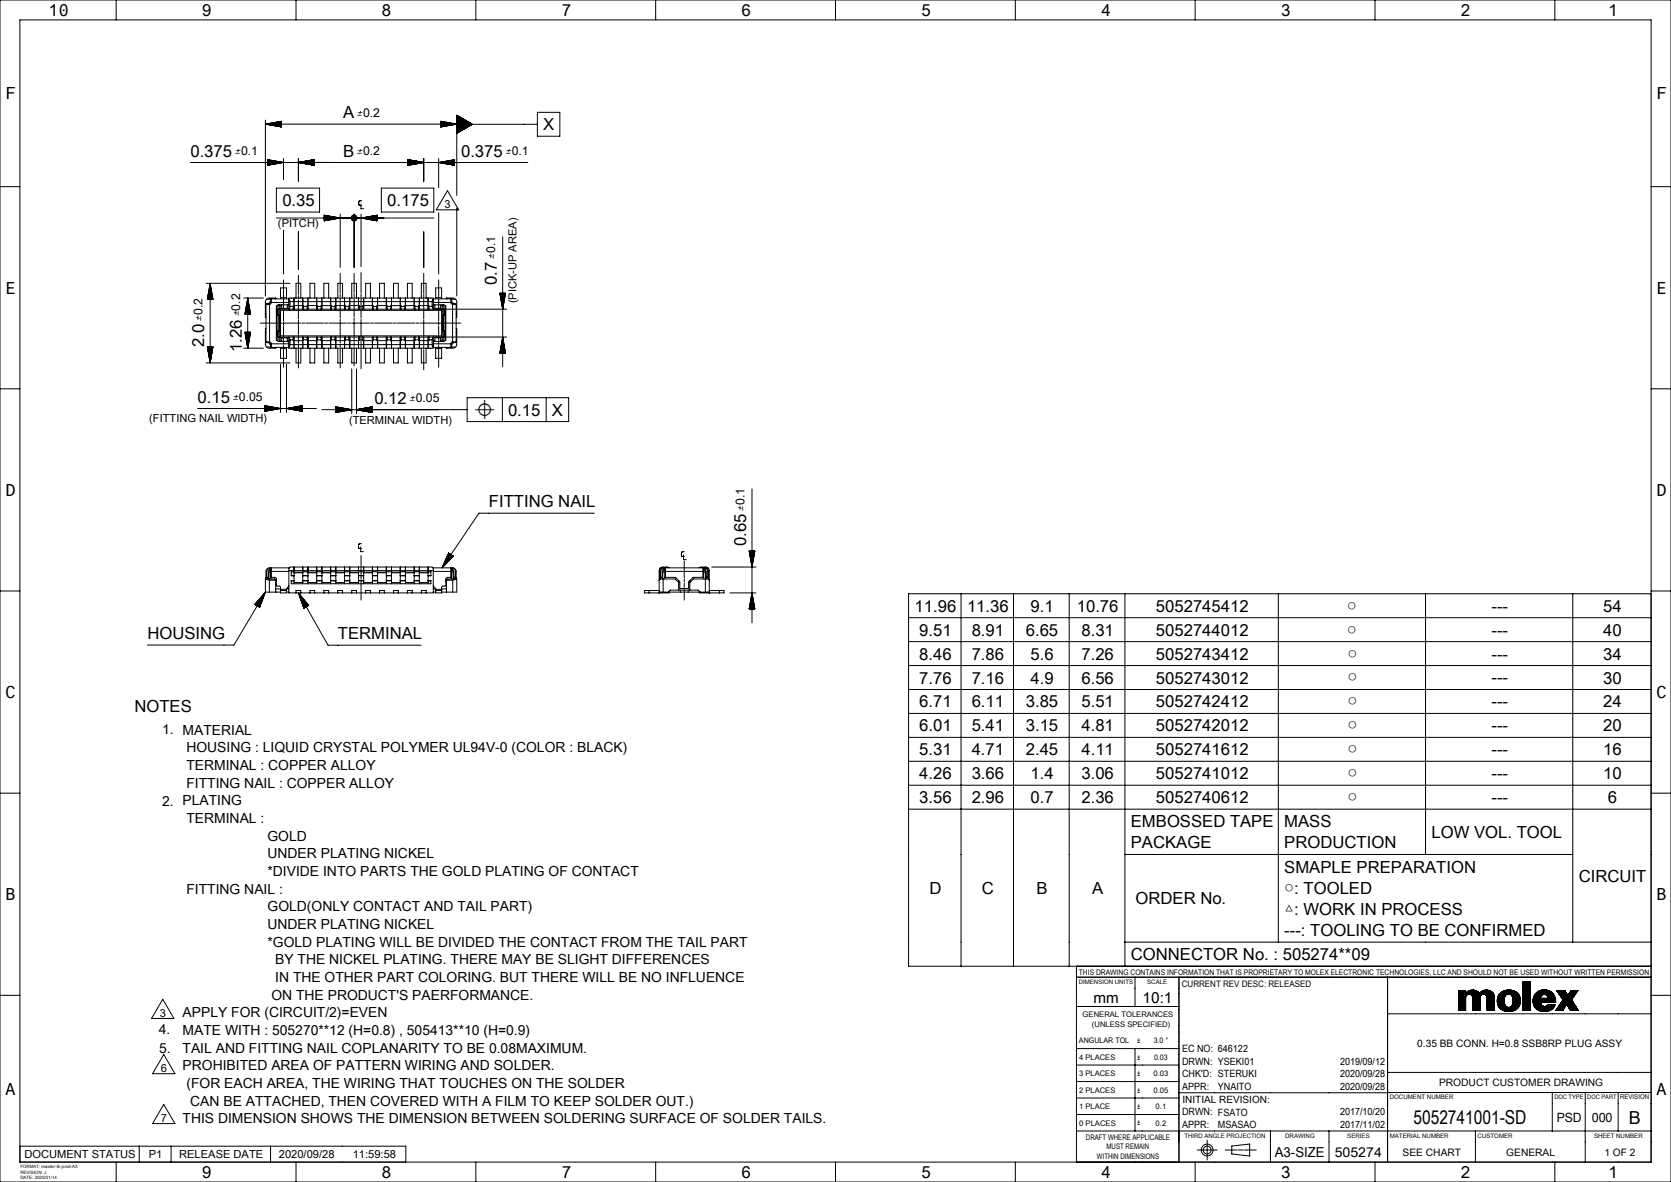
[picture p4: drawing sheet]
<svg xmlns="http://www.w3.org/2000/svg" width="420mm" height="297mm" viewBox="0 0 420 297" stroke-linecap="round" stroke-linejoin="round" font-family="sans-serif">
<defs><g id="words">
<text font-size="4.9" x="119.4" y="104.4">⌖</text>
<text font-size="4.8" x="355.3" y="282.4">5052741001-SD</text>
<text font-size="4.5" x="409.4" y="282.3">B</text>
<g font-size="4.2">
<text x="12.2" y="4">10</text>
<text x="50.7" y="4">9</text>
<text x="95.9" y="4">8</text>
<text x="141.1" y="4">7</text>
<text x="186.3" y="4">6</text>
<text x="231.5" y="4">5</text>
<text x="276.7" y="4">4</text>
<text x="321.9" y="4">3</text>
<text x="367.1" y="4">2</text>
<text x="404.3" y="4">1</text>
<text x="1.4" y="25">F</text>
<text x="86.2" y="29.7">A</text>
<text x="416.4" y="25">F</text>
<text x="136.5" y="32.7">X</text>
<text x="47.9" y="39.3">0.375</text>
<text x="86.2" y="39.3">B</text>
<text x="115.9" y="39.3">0.375</text>
<text x="71" y="51.8">0.35</text>
<text x="97.3" y="51.8">0.175</text>
<text x="124.8" y="71.6" transform="rotate(-90 124.8 71.6)">0.7</text>
<text x="1.4" y="73.8">E</text>
<text x="416.4" y="73.8">E</text>
<text x="51.3" y="87.2" transform="rotate(-90 51.3 87.2)">2.0</text>
<text x="60.8" y="88.4" transform="rotate(-90 60.8 88.4)">1.26</text>
<text x="49.7" y="101.1">0.15</text>
<text x="94.1" y="101.4">0.12</text>
<text x="127.7" y="104.4">0.15</text>
<text x="138.7" y="104.4">X</text>
<text x="1.4" y="124.6">D</text>
<text x="416.4" y="124.6">D</text>
<text x="122.9" y="127.5">FITTING NAIL</text>
<text x="187.5" y="137.3" transform="rotate(-90 187.5 137.3)">0.65</text>
<text x="229.9" y="153.7">11.96</text>
<text x="243.1" y="153.7">11.36</text>
<text x="259" y="153.7">9.1</text>
<text x="270.7" y="153.7">10.76</text>
<text x="290.5" y="153.7">5052745412</text>
<text x="338.6" y="153.7">○</text>
<text x="374.9" y="153.7">---</text>
<text x="403" y="153.7">54</text>
<text x="37" y="160.6">HOUSING</text>
<text x="84.9" y="160.6">TERMINAL</text>
<text x="231" y="159.7">9.51</text>
<text x="244.2" y="159.7">8.91</text>
<text x="257.8" y="159.7">6.65</text>
<text x="271.8" y="159.7">8.31</text>
<text x="290.5" y="159.7">5052744012</text>
<text x="338.6" y="159.7">○</text>
<text x="374.9" y="159.7">---</text>
<text x="403" y="159.7">40</text>
<text x="231" y="165.7">8.46</text>
<text x="244.2" y="165.7">7.86</text>
<text x="259" y="165.7">5.6</text>
<text x="271.8" y="165.7">7.26</text>
<text x="290.5" y="165.7">5052743412</text>
<text x="338.7" y="165.7">○</text>
<text x="374.9" y="165.7">---</text>
<text x="403" y="165.7">34</text>
<text x="231" y="171.7">7.76</text>
<text x="244.2" y="171.7">7.16</text>
<text x="259" y="171.7">4.9</text>
<text x="271.8" y="171.7">6.56</text>
<text x="290.5" y="171.7">5052743012</text>
<text x="338.7" y="171.7">○</text>
<text x="374.9" y="171.7">---</text>
<text x="403" y="171.7">30</text>
<text x="1.4" y="175.4">C</text>
<text x="33.8" y="178.9">NOTES</text>
<text x="231" y="177.8">6.71</text>
<text x="244.2" y="177.8">6.11</text>
<text x="257.8" y="177.8">3.85</text>
<text x="271.8" y="177.8">5.51</text>
<text x="290.5" y="177.8">5052742412</text>
<text x="338.7" y="177.8">○</text>
<text x="374.9" y="177.8">---</text>
<text x="403" y="177.8">24</text>
<text x="416.4" y="175.4">C</text>
<text x="231" y="183.8">6.01</text>
<text x="244.2" y="183.8">5.41</text>
<text x="257.8" y="183.8">3.15</text>
<text x="271.8" y="183.8">4.81</text>
<text x="290.5" y="183.8">5052742012</text>
<text x="338.7" y="183.8">○</text>
<text x="374.9" y="183.8">---</text>
<text x="403" y="183.8">20</text>
<text x="231" y="189.8">5.31</text>
<text x="244.2" y="189.8">4.71</text>
<text x="257.8" y="189.8">2.45</text>
<text x="271.8" y="189.8">4.11</text>
<text x="290.5" y="189.8">5052741612</text>
<text x="338.7" y="189.8">○</text>
<text x="374.9" y="189.8">---</text>
<text x="403" y="189.8">16</text>
<text x="231" y="195.8">4.26</text>
<text x="244.2" y="195.8">3.66</text>
<text x="259" y="195.8">1.4</text>
<text x="271.8" y="195.8">3.06</text>
<text x="290.5" y="195.8">5052741012</text>
<text x="338.7" y="195.8">○</text>
<text x="374.9" y="195.8">---</text>
<text x="403" y="195.8">10</text>
<text x="231" y="201.8">3.56</text>
<text x="244.2" y="201.8">2.96</text>
<text x="259" y="201.8">0.7</text>
<text x="271.8" y="201.8">2.36</text>
<text x="290.5" y="201.8">5052740612</text>
<text x="338.7" y="201.8">○</text>
<text x="374.9" y="201.8">---</text>
<text x="404.1" y="201.8">6</text>
<text x="284.2" y="207.9">EMBOSSED TAPE</text>
<text x="322.8" y="207.9">MASS</text>
<text x="284.2" y="213.2">PACKAGE</text>
<text x="322.8" y="213.2">PRODUCTION</text>
<text x="359.8" y="210.5">LOW VOL. TOOL</text>
<text x="322.8" y="219.2">SMAPLE PREPARATION</text>
<text x="396.8" y="221.6">CIRCUIT</text>
<text x="1.4" y="226.2">B</text>
<text x="233.6" y="224.6">D</text>
<text x="246.8" y="224.6">C</text>
<text x="260.5" y="224.6">B</text>
<text x="274.5" y="224.6">A</text>
<text x="285.4" y="227.2">ORDER No.</text>
<text x="322.8" y="224.6">○: TOOLED</text>
<text x="416.4" y="226.2">B</text>
<text x="322.8" y="229.9">△: WORK IN PROCESS</text>
<text x="322.8" y="235.2">---: TOOLING TO BE CONFIRMED</text>
<text x="284.2" y="241.3">CONNECTOR No. : 505274**09</text>
<text x="1.4" y="275">A</text>
<text x="416.4" y="275">A</text>
<text x="50.7" y="296">9</text>
<text x="95.9" y="296">8</text>
<text x="141.1" y="296">7</text>
<text x="186.3" y="296">6</text>
<text x="231.5" y="296">5</text>
<text x="276.7" y="296">4</text>
<text x="321.9" y="296">3</text>
<text x="367.1" y="296">2</text>
<text x="404.3" y="296">1</text>
</g>
<g font-size="3.9">
<text x="274.9" y="252">mm</text>
<text x="287.2" y="252">10:1</text>
</g>
<g font-size="3.5">
<text x="40.7" y="184.6">1. MATERIAL</text>
<text x="46.9" y="189">HOUSING : LIQUID CRYSTAL POLYMER UL94V-0 (COLOR : BLACK)</text>
<text x="46.9" y="197.9">FITTING NAIL : COPPER ALLOY</text>
<text x="46.9" y="193.4">TERMINAL : COPPER ALLOY</text>
<text x="40.7" y="202.5">2. PLATING</text>
<text x="46.9" y="206.8">TERMINAL :</text>
<text x="67.2" y="211.2">GOLD</text>
<text x="67.2" y="215.6">UNDER PLATING NICKEL</text>
<text x="67.2" y="220.1">*DIVIDE INTO PARTS THE GOLD PLATING OF CONTACT</text>
<text x="46.9" y="224.5">FITTING NAIL :</text>
<text x="67.2" y="233.4">UNDER PLATING NICKEL</text>
<text x="67.2" y="229">GOLD(ONLY CONTACT AND TAIL PART)</text>
<text x="67.2" y="237.8">*GOLD PLATING WILL BE DIVIDED THE CONTACT FROM THE TAIL PART</text>
<text x="69.2" y="242.3">BY THE NICKEL PLATING. THERE MAY BE SLIGHT DIFFERENCES</text>
<text x="68.2" y="251.2">ON THE PRODUCT'S PAERFORMANCE.</text>
<text x="69.2" y="246.7">IN THE OTHER PART COLORING. BUT THERE WILL BE NO INFLUENCE</text>
<text x="45.9" y="255.6">APPLY FOR (CIRCUIT/2)=EVEN</text>
<text x="39.9" y="259.9">4.</text>
<text x="45.9" y="260">MATE WITH : 505270**12 (H=0.8) , 505413**10 (H=0.9)</text>
<text x="40" y="264.5">5.</text>
<text x="45.9" y="264.5">TAIL AND FITTING NAIL COPLANARITY TO BE 0.08MAXIMUM.</text>
<text x="45.9" y="268.9">PROHIBITED AREA OF PATTERN WIRING AND SOLDER.</text>
<text x="46.9" y="273.3">(FOR EACH AREA, THE WIRING THAT TOUCHES ON THE SOLDER</text>
<text x="47.8" y="277.8">CAN BE ATTACHED, THEN COVERED WITH A FILM TO KEEP SOLDER OUT.)</text>
<text x="45.9" y="282.2">THIS DIMENSION SHOWS THE DIMENSION BETWEEN SOLDERING SURFACE OF SOLDER TAILS.</text>
<text x="320.4" y="290.6">A3-SIZE</text>
</g>
<text font-size="3.4" x="335.5" y="290.6">505274</text>
<g font-size="3.2">
<text x="391.3" y="281.9">PSD</text>
<text x="400.1" y="281.9">000</text>
</g>
<g font-size="2.8">
<text x="111.7" y="52.4">3</text>
<text x="69.9" y="57.1">(PITCH)</text>
<text x="129.8" y="76.2" transform="rotate(-90 129.8 76.2)">(PICK-UP AREA)</text>
<text x="37.5" y="106">(FITTING NAIL WIDTH)</text>
<text x="87.7" y="106.6">(TERMINAL WIDTH)</text>
<text x="40.1" y="255.6">3</text>
<text x="40.4" y="269.4">6</text>
<text x="40.4" y="282">7</text>
<text x="6.1" y="291">DOCUMENT STATUS</text>
<text x="37.4" y="291">P1</text>
<text x="45" y="291">RELEASE DATE</text>
<text x="70.1" y="291">2020/09/28</text>
<text x="88.7" y="291">11:59:58</text>
</g>
<g font-size="2.7">
<text x="89.8" y="29.3">±0.2</text>
<text x="59.1" y="38.9">±0.1</text>
<text x="89.8" y="38.9">±0.2</text>
<text x="127.2" y="38.9">±0.1</text>
<text x="124.4" y="65" transform="rotate(-90 124.4 65)">±0.1</text>
<text x="50.9" y="80.6" transform="rotate(-90 50.9 80.6)">±0.2</text>
<text x="60.4" y="79.5" transform="rotate(-90 60.4 79.5)">±0.2</text>
<text x="58.6" y="100.7">±0.05</text>
<text x="103" y="101">±0.05</text>
<text x="187.1" y="128.3" transform="rotate(-90 187.1 128.3)">±0.1</text>
</g>
<g font-size="2.6">
<text x="356.2" y="263">0.35 BB CONN. H=0.8 SSB8RP PLUG ASSY</text>
<text x="361.7" y="272.9">PRODUCT CUSTOMER DRAWING</text>
<text x="352.5" y="290.4">SEE CHART</text>
<text x="378.6" y="290.4">GENERAL</text>
<text x="403.3" y="290.4">1 OF 2</text>
</g>
<g font-size="2.5">
<text x="297.1" y="264.3">EC NO: 646122</text>
<text x="297.1" y="267.5">DRWN: YSEKI01</text>
<text x="336.8" y="267.5">2019/09/12</text>
<text x="297.1" y="270.7">CHK'D: STERUKI</text>
<text x="297.1" y="273.9">APPR:</text>
<text x="306.1" y="273.9">YNAITO</text>
<text x="336.8" y="270.7">2020/09/28</text>
<text x="336.8" y="273.9">2020/09/28</text>
<text x="297.1" y="280.3">DRWN: FSATO</text>
<text x="297.2" y="277.1">INITIAL REVISION:</text>
<text x="336.8" y="280.3">2017/10/20</text>
<text x="297.1" y="283.5">APPR:</text>
<text x="306.1" y="283.5">MSASAO</text>
<text x="336.8" y="283.5">2017/11/02</text>
</g>
<text font-size="2.2" x="297" y="248">CURRENT REV DESC: RELEASED</text>
<g font-size="1.9">
<text x="271.2" y="244.9">THIS DRAWING CONTAINS INFORMATION THAT IS PROPRIETARY TO MOLEX ELECTRONIC TECHNOLOGIES, LLC AND SHOULD NOT BE USED WITHOUT WRITTEN PERMISSION</text>
<text x="272.1" y="255.6">GENERAL TOLERANCES</text>
<text x="271.2" y="262.1">ANGULAR TOL</text>
<text x="274.5" y="258">(UNLESS SPECIFIED)</text>
<text x="285.8" y="262.1">±</text>
<text x="290" y="262.1">3.0 °</text>
<text x="271.2" y="266.3">4 PLACES</text>
<text x="285.8" y="266.2">±</text>
<text x="290.1" y="266.2">0.03</text>
<text x="271.2" y="270.4">3 PLACES</text>
<text x="271.2" y="274.5">2 PLACES</text>
<text x="285.8" y="270.4">±</text>
<text x="285.8" y="274.5">±</text>
<text x="289.9" y="270.4">0.03</text>
<text x="289.9" y="274.5">0.05</text>
<text x="271.2" y="278.7">1 PLACE</text>
<text x="285.8" y="278.7">±</text>
<text x="290.5" y="278.7">0.1</text>
<text x="271.3" y="282.8">0 PLACES</text>
<text x="273" y="286.3">DRAFT WHERE APPLICABLE</text>
<text x="285.8" y="282.8">±</text>
<text x="290.5" y="282.8">0.2</text>
<text x="275.7" y="291.2">WITHIN DIMENSIONS</text>
<text x="278.1" y="288.8">MUST REMAIN</text>
</g>
<text font-size="1.7" x="407.2" y="276.2">REVISION</text>
<g font-size="1.5">
<text x="271.2" y="247.2">DIMENSION UNITS</text>
<text x="288.3" y="247.2">SCALE</text>
<text x="349.3" y="276.2">DOCUMENT NUMBER</text>
<text x="390.7" y="276.2">DOC TYPE</text>
<text x="399" y="276.2">DOC PART</text>
<text x="297.7" y="285.9">THIRD ANGLE PROJECTION</text>
<text x="323" y="285.9">DRAWING</text>
<text x="338.6" y="285.9">SERIES</text>
<text x="349.3" y="285.8">MATERIAL NUMBER</text>
<text x="371.4" y="285.9">CUSTOMER</text>
<text x="400.7" y="285.9">SHEET NUMBER</text>
</g>
<g font-size="1.1">
<text x="5.1" y="293.5">FORMAT: master-tb-prod-A3</text>
<text x="5.1" y="294.9">REVISION: J</text>
<text x="5.1" y="296.3">DATE: 2020/01/14</text>
</g>
</g></defs>
<g fill="none" stroke="#000" stroke-width=".25">
<path d="M0 0h420v297h-420zM29.2 0v5M74.4 0v5M119.6 0v5M164.8 0v5M210 0v5M255.2 0v5M300.4 0v5M345.6 0v5M390.8 0v5M5 5h410v287h-410zM66.7 30.2v44.2"/>
<path d="M66.8 31.2h3.9M67.1 31.3h3.6M67.1 31.1h3.6M67.4 31.1h3.3M67.7 31.4h3M68 31.4h2.7M68 31h2.7M68.3 31.5h2.4M68.3 30.9h2.4M68.6 31.5h2.1M68.6 30.9h2.1M68.9 30.8h1.8"/>
<path d="M69.2 31.6h1.5M69.4 31.7h1.3M69.4 30.7h1.3M69.7 31.7h1M69.7 30.7h1M70 31.8h.7M70 30.6h.7M70.3 31.8h.4M70.3 30.6h.4M70.6 30.5h.1M70.7 30.5v1.4l-4-.7M70.7 30.5l-4 .7"/>
<path d="M71.3 39.8v5.3M75 39.8v5.7M106.5 39.8v5.9M110.3 39.8v7.3M110.8 31.2h3.9M110.8 31.8h.7M110.8 31.7h1M110.8 31.7h1.3M110.8 31.6h1.6M110.8 31.5h2.4M110.8 31.4h2.7M110.8 31.4h3"/>
<path d="M110.8 30.5h.1M110.8 30.6h.4M110.8 30.6h.7M110.8 30.7h1M110.8 30.7h1.3M110.8 30.8h1.8M110.8 30.9h2.1M110.8 30.9h2.4M110.8 31h2.7M110.8 31l3.3 .1M110.8 31.1h3.6M110.8 30.5l4 .7-4 .7z"/>
<path d="M111.2 31.8l-.4 .1M112.9 31.5l-2.1 .1M114.4 31.3h-3.6M114.8 33.5h.1M114.8 33.3h.5M114.8 33.2h.6M114.8 33.2h.7M114.8 33.1h.8M114.8 33h.9M114.8 33h1M114.8 32.9h1.1M114.8 32.9h1.2"/>
<path d="M114.8 32.8h1.3M114.8 32.8h1.4M114.8 32.7h1.5M114.8 32.6h1.6M114.8 32.6h1.7M114.8 32.4h2M114.8 32.3h2.1M114.8 32.3h2.2M114.8 32.2h2.3M114.8 32.2h2.4M114.8 32.1h2.5M114.8 32h2.6"/>
<path d="M114.8 32h2.7M114.8 31.9h2.8M114.8 31.9h2.9M114.8 31.8h3M114.8 31.8h3.1M114.8 31.7h3.2M114.8 31.5h3.5M114.8 31.5h3.6M114.8 31.4h3.7M114.8 31.3h3.8M114.8 31.3h3.9M114.8 28.9h.1"/>
<path d="M114.8 29l.2 .1M114.8 29.1h.4M114.8 29.2h.5M114.8 29.2h.6M114.8 29.3h.7M114.8 29.4h.8M114.8 29.4h.9M114.8 29.5h1M114.8 29.5h1.1M114.8 29.6h1.2M114.8 29.6h1.3M114.8 29.7h1.4"/>
<path d="M114.8 29.8h1.5M114.8 29.8h1.6M114.8 29.9h1.8M114.8 30h1.9M114.8 30.1h2M114.8 30.1h2.1M114.8 30.2h2.3M114.8 30.3h2.4M114.8 30.4h2.5M114.8 30.4h2.6M114.8 30.5h2.7M114.8 30.5h2.8"/>
<path d="M114.8 30.6h2.9M114.8 30.6h3M114.8 30.7h3.1M114.8 30.8h3.3M114.8 30.9h3.4M114.8 30.9h3.5M114.8 31h3.6M114.8 31.1h3.7M114.8 31.1h3.8M115.2 33.3l-.4 .1M116.7 32.5h-1.9M117 30.2h-2.2v18.9"/>
<path d="M118.2 31.6h-3.4M118.7 31.2h-52M118.8 31.2h16.3M135.1 28.2h5.6v6h-5.6zM0 46.9h5M47.9 40.8h84.8M67.3 41.5h.1M67.3 41.5h.4M67.3 41.4h.6M67.3 41.4h.9M67.3 41.2h1.8M67.3 41.2h2.1"/>
<path d="M67.3 41.1h2.4M67.3 41h3.2M67.3 40.9h3.5M67.3 40.1h.1M67.3 40.2h.6M67.3 40.3h.9M67.3 40.3h1.2M67.3 40.4h1.5M67.3 40.4l2.1 .1M67.3 40.5h2.4M67.3 40.6h2.7M67.3 40.6h2.9"/>
<path d="M67.3 40.7h3.5M67.3 40.8h3.8M67.3 40.1l4 .7-4 .7zM68.8 41.3h-1.5M69.5 47.3h10.8v6h-10.8zM69.5 54.8h39.5M70.2 41l-2.9 .1M71.3 57.8v11M75 58.2v9.5M75 40.8l4-.7v1.4zM75.1 40.8h3.9M75.4 40.9h3.6"/>
<path d="M75.4 40.7h3.6M75.7 41h3.3M76 41h3M76 40.6h3M76.3 40.6h2.7M76.6 41.1h2.4M76.6 40.5h2.4M76.9 41.2h2.1M76.9 40.5h2.1M77.2 41.2h1.8M77.5 41.3h1.5M77.5 40.4h1.5"/>
<path d="M77.7 40.3h1.3M78 41.4h1M78 40.3h1M78.3 41.4h.7M78.3 40.2h.7M78.6 41.5h.4M78.9 41.5h.1M78.9 40.1h.1M81.5 54.1l4 .7-4 .7M81.5 54.1v1.4M81.5 54.1h.1M81.5 54.1h.4"/>
<path d="M81.5 54.2h1M81.5 54.3h1.3M81.5 54.4h1.6M81.5 54.4h1.8M81.5 54.5h2.4M81.5 54.6h2.7M81.5 54.6h3M81.5 54.7h3.3M81.5 54.7l3.9 .1M81.5 55.5h.1M81.5 55.4h.4M81.5 55.4h.7"/>
<path d="M81.5 55.2h1.6M81.5 55.2h1.8M81.5 55.1h2.1M81.5 55.1h2.4M81.5 54.9h3.3M81.5 54.9h3.6M82.8 55.3h-1.3M84.5 55h-3M85.5 53.8v13.4M89 53.8v13.4M90.7 51.2v1.2h.7M90.8 53.8v13.2"/>
<path d="M90.9 54.8h3.9M90.9 50.5h-.5l-.2 .3v.7l.7 .2M91.2 54.9h3.6M91.5 54.7h3.3M91.5 54.9h3.3M91.8 54.6h3M91.8 55h3M92.1 54.6h2.7M92.3 54.5h2.5M92.3 55.1h2.5M92.6 55.1h2.2M92.9 54.4h1.9"/>
<path d="M92.9 55.2h1.9M93.2 54.4h1.6M93.2 55.2h1.6M93.5 54.3h1.3M93.5 55.3h1.3M93.8 54.2h1M94.1 55.4h.7M94.4 54.1h.4M94.4 55.4h.4M94.6 54.1h.2M94.6 55.5h.2M94.8 54.1l-4 .7 4 .7"/>
<path d="M94.8 54.1v1.4M95.8 47.3h13.2v6h-13.2zM102.5 41.5h.1M102.5 41.5h.4M102.5 41.4h.7M102.5 41.2h1.8M102.5 41.2h2.1M102.5 41h3.3M102.5 40.9h3.6M102.5 40.1h.1M102.5 40.2h.7M102.5 40.3h1"/>
<path d="M102.5 40.3h1.3M102.5 40.4h1.6M102.5 40.4l2.1 .1M102.5 40.5h2.4M102.5 40.6h2.7M102.5 40.6h3M102.5 40.7h3.6M102.5 40.8h3.9M102.5 40.1l4 .7-4 .7zM103.8 41.3l-1.3 .1M104.1 41.3h-1.6M105.2 41.1h-2.7"/>
<path d="M105.5 41l-3 .1M106.5 58.2v9M110.3 53.5v15.3M110.4 40.8h3.9M110.7 40.9h3.6M111 41h3.3M111 40.7h3.3M111.3 41h3M111.3 40.7h3M111.6 41.1h2.7M111.6 40.6h2.7M111.8 40.6h2.5"/>
<path d="M112.1 41.2h2.2M112.4 41.2h1.9M112.4 40.5h1.9M112.5 47.9l2.8 4.8h-5.6zM112.7 41.3h1.6M112.7 40.4h1.6M113 41.3h1.3M113 40.4h1.3M113.3 40.3h1M113.6 41.4h.7M113.9 41.5h.4M113.9 40.2h.4"/>
<path d="M114.1 41.5h.2M114.1 40.2h.2M114.3 40.1l-4 .7 4 .7M114.3 40.1v1.4M114.8 52.3v22.1M126.3 59.5v32.7M415 46.9h5M51.8 71.2h21.1M52.1 75.1v.1M52.2 74.5v.7M52.3 74.2v1M52.3 73.9v1.3"/>
<path d="M52.4 73.6v1.6M52.5 73.1v2.1M52.5 72.8v2.4M52.6 72.5v2.7M52.6 72.2v3M52.7 71.6v3.6M52.8 71.3v3.9M52.8 71.2l-.7 4h1.4M52.8 71.2v20M52.8 71.2l.7 4M52.9 71.6v3.6M53 71.9v3.3"/>
<path d="M53.1 72.5v2.7M53.1 72.8v2.4M53.2 73.1v2.1M53.2 73.4v1.8M53.3 73.6v1.6M53.4 74.2v1M53.4 74.5v.7M53.5 74.8v.4M53.5 75.1v.1M61.3 74.9h4.9M61.6 78.9h1.4M61.6 78.8v.1"/>
<path d="M61.6 78.5v.4M61.7 77.9v1M61.8 77.6v1.3M61.8 77.3v1.6M61.9 77.1v1.8M61.9 76.8v2.1M62 76.2v2.7M62.1 75.9v3M62.1 75.6v3.3M62.2 75.3v3.6M62.3 74.9v12.6M62.3 74.9l-.7 4"/>
<path d="M62.3 74.9l.7 4M62.3 75.3v3.6M62.4 75.6v3.3M62.4 75.9v3M62.5 76.2v2.7M62.6 76.8v2.1M62.7 77.1v1.8M62.7 77.3v1.6M62.8 77.6v1.3M62.9 78.2v.7M62.9 78.5v.4M63 78.8v.1"/>
<path d="M66.7 78.9h.2M66.9 76.5l.2-.2h.6v.2M66.9 76.5h.8M66.9 76.5v9.4M67 75.2l-.3 .7v3.9h.2M67 75.2h1.1M67.8 76.5h-.1M67.8 76.5v9.4M68 75.8l-.4 .5M68 76l-.2 .5M68 76h4.6M68.2 75.1l-.1 1.1-.3 .3"/>
<path d="M68.2 75.1h4.4l.3 .7M68.2 75.1l-.2 .2v.7M69.3 74.9h-1.6l-.7 .3M69.3 74.9v.2M69.3 74.9l-.2 .2M69.7 79.2h.4v4h-.4M69.7 76.9h-.2v8.6h.2M69.7 76.9v8.6M70.1 76.6v1.1M70.2 76.6l.2 .2M70.4 76.8h.4M70.4 76.8v.9"/>
<path d="M70.5 78l-.3-.3v7l.3-.3M70.5 75.1v-2.8h1.5v2.8M70.5 78v6.4M70.5 78h40.5M70.5 74.8h1.5M70.8 76.6v.9h1.4v-.9M71.3 70.3v4.5M71.3 75.1v.8M71.3 76.2v4.4M72.2 76.8h.4M72.6 76.5h.1M72.6 76.4l-.2 .2h-2.4l-.3 .3"/>
<path d="M72.9 77l-.3 .7v-2.8h36.3v2.8l-.3-.7M72.9 77h.8M72.9 75.8v1.2M72.9 75.8h35.7M73.7 77.7v-.9h2.6v.9M73.9 74.9v2.8M74.4 74.9v-3.7h1.2v3.7M75 69.2v4.8M75 74.3v.7M75 75.3v4.8M76.1 74.9v2.8M76.3 77h.9"/>
<path d="M77.2 77.7v-.9h2.6v.9M77.4 74.9v2.8M77.9 74.9v-3.7h1.2v3.7M79.6 74.9v2.8M79.8 77h.9M80.7 77.7v-.9h2.6v.9M80.9 74.9v2.8M81.4 74.9v-3.7h1.2v3.7M83.1 74.9v2.8M83.3 77h.9M84.2 77.7v-.9h2.6v.9M84.4 74.9v2.8"/>
<path d="M84.9 74.9v-3.7h1.2v3.7M85.5 68.7v4.9M85.5 73.9v.8M85.5 75v4.9M86.6 74.9v2.8M86.8 77h.9M87.7 77.7v-.9h2.6v.9M87.9 74.9v2.8M88.4 74.9v-3.7h1.2v3.7M89 68.7v4.8M89 73.8v.7M89 74.8v4.8"/>
<path d="M89 79.9v.8M90.1 74.9v2.8M90.3 77h.9M90.8 68.5v5M90.8 73.8v.8M90.8 74.9v5M91.2 77.7v-.9h2.6v.9M91.4 74.9v2.8M91.9 74.9v-3.7h1.2v3.7M93.6 74.9v2.8M93.8 77h.9M94.7 77.7v-.9h2.6v.9"/>
<path d="M94.9 74.9v2.8M95.4 74.9v-3.7h1.2v3.7M97.1 74.9v2.8M97.3 77h.9M98.2 77.7v-.9h2.6v.9M98.4 74.9v2.8M98.9 74.9v-3.7h1.2v3.7M100.6 74.9v2.8M100.8 77h.9M101.7 77.7v-.9h2.6v.9M101.9 74.9v2.8M102.4 74.9v-3.7h1.2v3.7"/>
<path d="M104.1 74.9v2.8M104.3 77h.9M105.2 77.7v-.9h2.6v.9M105.4 74.9v2.8M105.9 74.9v-3.7h1.2v3.7M106.5 68.7v5M106.5 74v.8M106.5 75.1v5M107.6 74.9v2.8M107.8 77h.8M108.6 75.8v1.2M108.9 76.4l.2 .2h2.5l.3 .3"/>
<path d="M108.9 76.5h.1M108.9 76.8h.4M108.9 76h4.6M109.3 76.6v.9h1.4v-.9M109.5 75.1v-2.8h1.5v2.8M109.5 74.8h1.5M110.3 70.3v4.5M110.3 75.1v.8M110.3 76.2v4.4M110.7 76.8h.4M111 78l.3-.3v7l-.3-.3M111 78v6.4"/>
<path d="M111.1 76.8v.9M111.3 76.6l-.2 .2M111.4 76.6v1.1M111.6 77.7v1.5M111.9 79.2h-.5v4h.5M111.9 76.9h.2v8.6h-.2M111.9 76.9v8.6M112.2 74.9h1.6l.7 .3M112.2 74.9v.2M112.2 74.9l.2 .2M113.3 75.1l.1 1.1 .4 .3M113.3 75.1h-4.4l-.3 .7"/>
<path d="M113.3 75.1l.2 .2v.7M113.4 75.2h1.1M113.5 75.8l.4 .5M113.5 76l.3 .3M113.8 76.5h.1M113.8 76.5v9.4M113.8 76.3v.2M113.8 76.3h.7l.2 .2M113.8 76.5h.9M114.5 75.2l.3 .7v3.9h-.1M114.7 78.9h.1M114.7 76.5v9.4"/>
<path d="M125.6 73.7h1.5l-.8 4zM125.7 73.7v.1M125.7 73.7l.1 .7M125.8 73.7v1M125.9 73.7v1.3M125.9 73.7v1.5M126 73.7v2.1M126.1 73.7v2.4M126.1 73.7v2.7M126.2 73.7v3M126.2 73.7v3.3M126.3 73.7v3.8"/>
<path d="M126.4 73.7v3.6M126.5 73.7v3.3M126.6 73.7l-.1 3M126.6 73.7v2.4M126.7 73.7v2.1M126.7 73.7v1.8M126.8 73.7v1.5M126.9 73.7v1M126.9 73.7v.7M127 73.7v.4M127 73.7v.1M127.3 77.7h-57.4v1.5"/>
<path d="M0 97.7h5M51.8 91.2h21.1M52.1 87.2v.1M52.2 87.2v.7M52.3 87.2v1M52.3 87.2v1.3M52.4 87.2v1.5M52.4 87.2l.1 2.1M52.5 87.2v2.4M52.6 87.2v2.7M52.6 87.2v3M52.7 87.2v3.6"/>
<path d="M52.8 87.2v3.8M52.9 87.2v3.6M53 87.2v3.3M53.1 87.2v2.7M53.1 87.2v2.4M53.2 87.2v2.1M53.2 87.2v1.8M53.3 87.2v1.5M53.4 87.2v1M53.4 87.2v.7M53.5 87.2v.4M53.5 87.2v.1"/>
<path d="M53.5 87.2h-1.4l.7 4M53.5 87.2l-.7 4M61.3 87.5h4.9M61.6 83.5h1.4M61.6 83.5l.7 4M61.6 83.5v.1M61.6 83.5v.4M61.7 83.5v1M61.8 83.5v1.3M61.8 83.5v1.5M61.9 83.5v1.8M61.9 83.5v2.1"/>
<path d="M62 83.5v2.7M62.1 83.5v3M62.1 83.5v3.3M62.2 83.5v3.6M62.3 83.5v3.6M62.4 83.5v3.3M62.4 83.5v3M62.5 83.5v2.7M62.6 83.5v2.1M62.7 83.5v1.8M62.7 83.5v1.5M62.8 83.5v1.3"/>
<path d="M62.9 83.5v.7M62.9 83.5v.4M63 83.5v.1M63 83.5l-.7 4M65.4 81.2h4.4M66.7 83.5h.2M66.9 82.6h-.2v3.9l.3 .7M66.9 85.9l.2 .2h.6v-.2M66.9 85.9h.8M67 87.2l.7 .3h1.6M67 87.2h1.1M67.6 86.1l.4 .5"/>
<path d="M67.7 85.9h.1M67.8 85.9l.3 .3 .1 1.1M67.8 85.9l.2 .5M68 86.4v.7l.2 .2M68 86.4h4.6M69.1 87.3l.2 .2M69.3 87.3v.2M69.7 85.5l.3 .3h2.4l.2 .2M69.9 83.2v1.5h57.4M70.1 84.7v1.1M70.1 81.2h.8M70.4 85.6h.4"/>
<path d="M70.4 84.7v.9M70.4 85.6l-.2 .2M70.5 87.3v2.7h1.5v-2.7M70.5 91.5v12.1M70.5 84.4h40.5M70.5 87.6h1.5M70.8 85.8v-.9h1.4v.9M71.2 81.2h4.4M71.3 80.9v.8M71.3 82v4.5M71.3 86.8v.7M71.3 87.8v4.5"/>
<path d="M72 91.5v12.1M72.2 85.6h.4M72.6 85.9h.1M72.9 86.6l-.3 .7h-4.4M72.9 85.4l-.3-.7v2.8h36.3v-2.8l-.3 .7M72.9 85.4h.8M72.9 85.4v1.2M72.9 86.6h35.7M73.7 84.7v.9h2.6v-.9M73.9 84.7v2.8M74.4 87.5v3.7h1.2v-3.7M75 80.4v.8"/>
<path d="M75 81.5v4.8M75 86.6v.7M75 87.6v4.8M75.9 81.2h.7M76.1 84.7v2.8M76.3 85.4h.9M76.9 81.2h4.4M77.2 84.7v.9h2.6v-.9M77.4 84.7v2.8M77.9 87.5v3.7h1.2v-3.7M79.6 84.7v2.8M79.8 85.4h.9"/>
<path d="M80.7 84.7v.9h2.6v-.9M80.9 84.7v2.8M81.4 87.5v3.7h1.2v-3.7M81.6 81.2h.8M82.7 81.2h4.4M83.1 84.7v2.8M83.3 85.4h.9M84.2 84.7v.9h2.6v-.9M84.4 84.7v2.8M84.9 87.5v3.7h1.2v-3.7M85.5 80.2v.7M85.5 81.2v5"/>
<path d="M85.5 86.5v.7M85.5 87.5v4.9M86.6 84.7v2.8M86.8 85.4h.9M87.4 81.2h.7M87.7 84.7v.9h2.6v-.9M87.9 84.7v2.8M88.4 87.5v3.7h1.2v-3.7M88.4 92.7v11.2M88.4 81.2h4.4M89 81v4.8M89 86.1v.7"/>
<path d="M89 87.1v4.8M89.6 92.7v11.2M90.1 84.7v2.8M90.3 85.4h.9M90.8 80.2v.8M90.8 81.3v5M90.8 86.6v.8M90.8 87.7v5M91.2 84.7v.9h2.6v-.9M91.4 84.7v2.8M91.9 87.5v3.7h1.2v-3.7M93.1 81.2h.8"/>
<path d="M93.6 84.7v2.8M93.8 85.4h.9M94.2 81.2h4.4M94.7 84.7v.9h2.6v-.9M94.9 84.7v2.8M95.4 87.5v3.7h1.2v-3.7M97.1 84.7v2.8M97.3 85.4h.9M98.2 84.7v.9h2.6v-.9M98.4 84.7v2.8M98.9 81.2h.7M98.9 87.5v3.7h1.2v-3.7"/>
<path d="M99.9 81.2h4.4M100.6 84.7v2.8M100.8 85.4h.9M101.7 84.7v.9h2.6v-.9M101.9 84.7v2.8M102.4 87.5v3.7h1.2v-3.7M104.1 84.7v2.8M104.3 85.4h.9M104.6 81.2h.8M105.2 84.7v.9h2.6v-.9M105.4 84.7v2.8M105.7 81.2h4.4"/>
<path d="M105.9 87.5v3.7h1.2v-3.7M106.5 80.4v.8M106.5 81.5v5M106.5 86.8v.8M106.5 87.9v5M107.6 84.7v2.8M107.8 85.4h.8M108.6 86.6l.3 .7h4.4M108.6 85.4v1.2M108.9 85.9h.1M108.9 85.6h.4M108.9 86.4h4.6"/>
<path d="M109.3 85.8v-.9h1.4v.9M109.5 87.3v2.7h1.5v-2.7M109.5 87.6h1.5M110.3 80.9v.8M110.3 82v4.5M110.3 86.8v.7M110.3 87.8v4.5M110.4 81.2h.7M110.7 85.6h.4M111.1 85.6l.2 .2M111.1 84.7v.9M111.4 84.7v1.1"/>
<path d="M111.4 81.2h4.4M111.6 83.2v1.5M111.9 85.5l-.3 .3h-2.5l-.2 .2M112.2 87.3v.2M112.4 87.3l-.2 .2M113.4 87.2h1.1M113.5 86.4v.7l-.2 .2M113.8 85.9l-.4 .3-.1 1.1M113.8 85.9v.2M113.8 86.1l-.3 .3M113.8 85.9h.1M113.8 85.9h.9"/>
<path d="M113.9 86.1l-.4 .5M114.5 87.2l-.7 .3h-1.6M114.7 82.6h.1v3.9l-.3 .7M114.7 85.9l-.2 .2h-.7M114.7 83.5h.1M117.4 99.9h25.5v6h-25.5zM125.7 88.6v.1M125.8 88v.7M125.8 87.7v1M125.9 87.4v1.3M125.9 87.1v1.6M126 86.6v2.1"/>
<path d="M126.1 86.3v2.4M126.1 86v2.7M126.2 85.7v3M126.2 85.4v3.3M126.3 99.9v6M126.3 84.8v3.9M126.3 84.7l.8 4h-1.5zM126.4 85.1v3.6M126.5 85.4v3.3M126.5 85.7v3M126.6 86.3v2.4M126.7 86.6v2.1"/>
<path d="M126.7 86.9v1.8M126.8 87.1v1.6M126.9 87.7v1M126.9 88v.7M127 88.3v.4M127 88.6v.1M137.3 99.9v6M415 97.7h5M49.7 102.6h29.8M66.5 102.9h2.4M66.5 102.2l1.8 .1M66.5 102.3h2.1"/>
<path d="M66.5 102.4h2.4M66.5 102.4h2.7M66.5 102.5h3.3M66.5 102.6h3.6M66.5 102.6h3.9M66.5 102.7h3.6M66.5 102.9h2.7M66.5 103.2h.7M66.5 103.2h1M66.5 103.1h1.3M66.5 103h2.1M66.5 101.9l4 .7-4 .7z"/>
<path d="M66.5 102h.4M66.5 102.1h.7M66.5 102.1h1M66.5 102.2h1.3M66.9 103.3h-.4M68.3 103l-1.8 .1M69.8 102.8h-3.3M72 102.6l4-.7v1.4zM72.1 102.6h3.9M72.4 102.6h3.6M72.4 102.7h3.6M72.7 102.5h3.3"/>
<path d="M72.7 102.8h3.3M73.3 102.4h2.7M73.3 102.9h2.7M73.6 102.9h2.4M73.6 102.4h2.4M73.9 102.3h2.1M73.9 103h2.1M74.2 102.3h1.8M74.2 103h1.8M74.7 103.1h1.3M74.7 102.2h1.3M75 103.2h1"/>
<path d="M75 102.1h1M75.3 103.2h.7M75.3 102.1h.7M75.6 103.3h.4M75.6 102h.4M84.4 102.2v1.4M84.4 102.2l4 .7-4 .7M84.4 102.3h.1M84.4 102.3h.4M84.4 102.4h.7M84.4 102.4h1M84.4 102.5h1.6"/>
<path d="M84.4 102.6h1.8M84.4 102.6h2.1M84.4 102.7h2.4M84.4 102.7l3 .1M84.4 102.8h3.3M84.4 102.9h3.6M84.4 103.6h.1M84.4 103.6h.4M84.4 103.4h1.3M84.4 103.4h1.6M84.4 103.3h1.8M84.4 103.2h2.7"/>
<path d="M84.4 103.1h3M84.4 103.1h3.3M85.4 103.5h-1M86.8 103.2l-2.4 .1M88.3 103h-3.9M90.3 103.1h3.3M92.6 102.4h1M92.9 102.4h.7M93.2 102.3h.4M93.5 102.3h.1M93.6 102.2v1.4M93.6 102.5h-1.5"/>
<path d="M93.6 102.6h-1.8M93.6 102.6h-2.1M93.6 102.7h-2.4M93.6 102.8h-3M93.6 102.8h-3.3M93.6 102.9h-3.6M93.6 103.4h-1.5M93.6 103.3h-1.8M93.6 103.2h-2.4M93.6 103.2h-2.7M93.6 103.1h-3M93.6 103h-3.9"/>
<path d="M93.6 102.2l-4 .7 4 .7M93.6 103.6h-.1M93.6 103.6h-.4M93.6 103.5h-1M93.6 103.4h-1.3M117.4 102.9h-36.5M90.7 137.4v1.2h.6M90.8 139.6v4.9M90.8 136.6l-.5 .1-.2 .3 .1 .7 .6 .1M112.8 139l1.1 .8-2.8 2.9zM112.8 139l-.2 .3M112.9 139l-.4 .6"/>
<path d="M112.9 139.1l-.5 .8M112.9 139.1l-.7 1M113 139.1l-1 1.6M113.1 139.2l-1.2 1.7M113.1 139.2l-1.3 2M113.2 139.2l-1.6 2.3M113.2 139.3l-1.8 2.7M113.3 139.3l-2 3M113.3 139.4l-2.1 3.1M113.4 139.4l-2 3M113.5 139.5l-1.7 2.4M113.6 139.5l-1.2 1.8"/>
<path d="M113.7 139.6l-1.1 1.5M113.7 139.6l-.7 1.1M113.9 139.7l-.3 .4M149.3 129h-28.9l-9.3 13.7M171.8 139.4v1.2h.7M172 138.6l-.5 .1-.2 .3v.7l.7 .1M188.3 138.5l.7 4 .7-4M188.3 138.5h1.4M188.3 138.5v.1M188.4 138.5v.4M188.4 138.5l.1 1M188.5 138.5v1.2"/>
<path d="M188.6 138.5v1.5M188.6 138.5v1.8M188.7 138.5v2.1M188.7 138.5l.1 2.7M188.8 138.5v3M188.9 138.5v3.3M188.9 138.5v3.5M189 122.9v33.6M189.1 138.5v3.5M189.1 138.5v3.3M189.2 138.5v3M189.3 138.5l-.1 2.7"/>
<path d="M189.3 138.5v2.1M189.4 138.5v1.8M189.4 138.5v1.5M189.5 138.5v1.2M189.6 138.5v.7M189.6 138.5v.4M189.7 138.5v.1M0 148.5h5M64.1 151.8v.1M64.5 151.3l-.3 .6M64.7 151.1l-.5 .8M64.9 150.9l-.7 1.1"/>
<path d="M65.1 150.7l-.8 1.3M65.4 152.2l-.1 .3M65.5 151.9l-.3 .6M65.6 151.7l-.5 .8M65.7 150l-1.3 2 1.1-1.8M65.8 151.1l-.7 1.4M65.8 149.8l-1.3 2.3M65.9 150.8l-.9 1.6M66 150.6l-1.1 1.8M66.1 150.3l-1.2 2.1M66.3 149.7l-1.5 2.6M66.4 149.1l-1.9 3 1.5-2.5"/>
<path d="M66.4 149.5l-1.6 2.8M66.5 149.2l-1.8 3.1M66.6 148.9l-2 3.3M66.7 148.8h3.8M66.7 148.8l-7.9 13.3h-21.8M66.7 148.8l-1.4 3.8-1.2-.7zM66.9 145.1h.6M66.9 143.6v1.9M66.9 143.6h.2M66.9 145.2h.6M67 145.5l.7 .3M67.1 143.6v1.5"/>
<path d="M67.6 143.8h.4M67.6 143.8v1.7M67.7 142.7a.9 .9 0 0 0-.8 .9M67.7 142.7v.2M67.7 143.3h.3l-.4 .5M67.7 143.3l-.2 .3v1.9M67.7 142.9l-.5 .2-.1 .5M67.7 142.9v.4M67.7 145.8v3M67.7 145.8h1.6M67.8 142.7l-.1 .2h.3M67.8 142.7h-.1"/>
<path d="M67.8 142.7h4.8v6.3h36.3v-6.3h4.9M68 142.9v2.2h1.3l.2 .5-.1 .7M68 142.9l.2-.2v2.4M68 143.6h4.6M68.1 145.1v.4M69.3 145.8l-.3-.3h-2.3v3.3M69.3 145.8v3M69.3 148h1.2M69.3 147l.1 .1M69.4 147.1l1.1 .3v1.6h1.5v-1.1l.6-.8M69.4 146.3v.8M69.4 146.3l-.1 .1"/>
<path d="M70.5 148.4h1.5M70.5 148.1h1.5M72 148.8h.6M72 148h.6M72.6 142.8l.3-.3h35.7l.3 .3M72.6 143.4h36.3M73.2 143.4v1.2h.7M73.2 143.7h.7M73.9 142.5v4.2M73.9 143.8h2.2M73.9 146.4h2.2M73.9 143.9h2.2"/>
<path d="M73.9 145.9h-.7v.8h35.1v-.8h-.7M74.4 149v-.6h1.2v.6M75 149l7.4 13.1h23.4M75 149l1.4 3.8 1.2-.7M75 149l2.6 3.1M75.1 149.1l1.9 3.4M75.2 149.4l1.7 3.1M75.3 149.3l1.7 3.1M75.3 149.9l1.5 2.6M75.4 150.2l1.4 2.4M75.5 149.5l1.6 2.9M75.5 150.5l1.2 2.1"/>
<path d="M75.6 150.8l1 1.8M75.8 151.3l.8 1.4M75.8 150l1.4 2.3M75.9 151.6l.6 1.1-.5-.8M76 150.2l1.2 2.1M76.1 142.5v4.2M76.1 145.9h1.3M76.1 144.6h1.3M76.1 143.7h1.3M76.1 152.2l.3 .6M76.2 150.4l1.1 1.9M76.3 152.7l.1 .1"/>
<path d="M76.4 150.7l1 1.5M76.8 151.1l.6 1.1M77 151.3l.4 .9M77.1 151.6l.4 .6M77.3 151.8l.2 .3M77.4 142.5v4.2M77.4 143.8h2.2M77.4 146.4h2.2M77.4 143.9h2.2M77.5 152l.1 .1M77.9 149v-.6h1.2v.6M79.6 142.5v4.2"/>
<path d="M79.6 145.9h1.3M79.6 144.6h1.3M79.6 143.7h1.3M80.9 142.5v4.2M80.9 143.8h2.2M80.9 146.4h2.2M80.9 143.9h2.2M81.4 149v-.6h1.2v.6M83.1 142.5v4.2M83.1 145.9h1.3M83.1 144.6h1.3M83.1 143.7h1.3"/>
<path d="M84.4 142.5v4.2M84.4 143.8h2.2M84.4 146.4h2.2M84.4 143.9h2.2M84.9 149v-.6h1.2v.6M86.6 142.5v4.2M86.6 145.9h1.3M86.6 144.6h1.3M86.6 143.7h1.3M87.9 142.5v4.2M87.9 143.8h2.2M87.9 146.4h2.2"/>
<path d="M87.9 143.9h2.2M88.4 149v-.6h1.2v.6M90.1 142.5v4.2M90.1 145.9h1.3M90.1 144.6h1.3M90.1 143.7h1.3M90.8 144.8v.8M90.8 145.9v4.9M91.4 142.5v4.2M91.4 143.8h2.2M91.4 146.4h2.2M91.4 143.9h2.2"/>
<path d="M91.9 149v-.6h1.2v.6M93.6 142.5v4.2M93.6 145.9h1.3M93.6 144.6h1.3M93.6 143.7h1.3M94.9 142.5v4.2M94.9 143.8h2.2M94.9 146.4h2.2M94.9 143.9h2.2M95.4 149v-.6h1.2v.6M97.1 142.5v4.2M97.1 145.9h1.3"/>
<path d="M97.1 144.6h1.3M97.1 143.7h1.3M98.4 142.5v4.2M98.4 143.8h2.2M98.4 146.4h2.2M98.4 143.9h2.2M98.9 149v-.6h1.2v.6M100.6 142.5v4.2M100.6 145.9h1.3M100.6 144.6h1.3M100.6 143.7h1.3M101.9 142.5v4.2"/>
<path d="M101.9 143.8h2.2M101.9 146.4h2.2M101.9 143.9h2.2M102.4 149v-.6h1.2v.6M104.1 143.7h1.3M104.1 142.5v4.2M104.1 145.9h1.3M104.1 144.6h1.3M105.4 142.5v4.2M105.4 143.8h2.2M105.4 146.4h2.2M105.4 143.9h2.2"/>
<path d="M105.9 149v-.6h1.2v.6M107.6 143.7h.7M107.6 142.5v4.2M108.3 143.4v1.2h-.7M108.9 148.8h.6M108.9 143.6h4.6M108.9 148h.6M109.5 148.4h1.5M109.5 148.1h1.5M111 148h1.2M112.1 146.3l.1 .1M112.1 146.3v.8"/>
<path d="M112.2 147l-.3 .2-.9 .2v1.6h-1.5v-1.1l-.6-.8M112.2 145.8l.3-.3h2.3v3.3h-3.8M112.2 145.8v3M112.2 145.8h1.6M112.2 141.5l1.4-2-1.6 2.2M113.4 145.1v.4M113.4 140.3l.4-.6-.6 .8M113.5 142.9v2.2h-1.2l-.3 .5 .1 .7M113.5 142.9l-.2-.2v2.4M113.5 142.9h.3M113.5 143.8h.4M113.8 142.7v.2"/>
<path d="M113.8 142.7h.1M113.8 143.3h-.3l.4 .5M113.8 142.9l.5 .2 .2 .5M113.8 143.3l.3 .3v1.9M113.8 142.9v.4M113.8 145.8v3M113.8 142.7a.9 .9 0 0 1 .9 .9M113.9 143.8v1.7M114.1 145.1h.6M114.1 145.2h.6M114.5 143.6h.2M114.5 143.6v1.5"/>
<path d="M114.5 145.5l-.7 .3M114.7 143.6v1.9M163.1 148.4v.6M165.7 148.4h-3.7v.6h6.2v-.2M165.7 145.8l.3-.3h3.7l.9 .9M165.7 149h.1M165.9 145.1h.6M165.9 143.6v2M165.9 143.6h.2M165.9 142.8l-.2 .6v5.4h12.6v-5.4l-.3-.6M165.9 142.8h.5M166.1 143.6v1.5"/>
<path d="M166.1 148.8l-.5 .2M166.6 143.8v1.7M166.6 143.8h.5M166.7 145.5v3.3M166.8 143.3h.3l-.5 .2v.3M166.8 143.3l-.3 .3v1.9M166.8 142.7a.9 .9 0 0 0-.9 .9M166.8 142.7h10.4M166.8 142.7v.6M167.1 142.9h-.3a.7 .7 0 0 0-.7 .7M167.1 145.1l2.8 .1 .9 1 .1 1.7h2.2v-1.7l1.1-1.1h2.7M167.1 142.9v2.6"/>
<path d="M167.1 143.6h9.8M167.3 142.7h.1M167.3 142.7l-.2 .2M167.3 142.7v2.4M168 148.8l.5-.5h7l.5 .5M168.2 142.7a2.28 2.28 0 0 0-2.3 .1M170.6 145.9v2.4M171 148.3v.5M172 141v4.2M172 145.5v.8M172 146.6v4.2M173 148.3v.5"/>
<path d="M173.4 145.9v2.4M175.7 142.7a2.28 2.28 0 0 1 2.3 .1M176.7 142.7l.2 .2M176.7 142.7v2.4M176.7 142.7h.1M176.9 142.9v2.6M176.9 143.8h.5M176.9 142.9h.3a.7 .7 0 0 1 .7 .7M177.2 143.3h-.3h.2l.3 .5M177.2 143.3l.3 .3v1.9M177.2 142.7a.9 .9 0 0 1 .9 .9M177.2 142.7v.6"/>
<path d="M177.3 145.5v3.3M177.4 143.8v1.7M177.5 145.1h.6M177.6 142.8h.4M177.8 148.8l.6 .2M177.9 143.6v1.5M177.9 143.6h.2M178.1 143.6v2M178.3 148.4h3.7v.6h-6.2v-.2M178.3 145.8l-.3-.3h-3.7l-.9 .9M178.3 149h.1M178.9 142.5h11.1"/>
<path d="M180.8 148.4v.6M183.5 149h6.5M188.3 153l.7-4 .7 4M188.3 153h1.4M188.3 152.9v.1M188.4 152.6v.4M188.5 152v1M188.5 151.7v1.3M188.6 151.4v1.6M188.6 151.1v1.9M188.7 150.9v2.1M188.8 150.3v2.7"/>
<path d="M188.8 150v3M188.9 149.7v3.3M188.9 149.4v3.6M189.1 149.4v3.6M189.1 149.7v3.3M189.2 150v3M189.2 150.3v2.7M189.3 150.9v2.1M189.4 151.1v1.9M189.4 151.4v1.6M189.5 151.7v1.3M189.6 152.3v.7"/>
<path d="M189.6 152.6v.4M189.7 152.9v.1M228.4 155.2h186.6M241.6 149.2v93.6M254.7 149.2v93.6M268.7 149.2v93.6M282.7 149.2v93.6M321.3 149.2v87.5M358.3 149.2v65.5M395.3 149.2v87.5M415 149.2h-186.6v93.6h186.6M415 148.5h5"/>
<path d="M228.4 161.2h186.6M228.4 167.2h186.6M228.4 173.2h186.6M228.4 179.3h186.6M0 199.3h5M228.4 185.3h186.6M228.4 191.3h186.6M228.4 197.3h186.6M415 199.3h5M228.4 203.3h186.6M282.7 214.7h112.6M282.7 236.7h132.3"/>
<path d="M0 250.1h5M40.9 251.1l2.8 4.8h-5.6zM270.6 242.8v49.2M270.6 245.5h144.4M270.6 252.9h25.7M285.3 245.5v7.4M296.3 245.5v46.5M348.8 254.7h66.2M348.8 245.5v46.5M366.6 252.7l1.8-1.8-1.8 1.9M366.6 249.9l1-1-1 1M366.6 248.9h1.8"/>
<path d="M366.6 248.9v5M366.6 248.9h.1M366.6 253.9l1.8-1.7-1.7 1.7M366.7 248.9l-.1 .1M366.8 248.9l-.2 .2M367 248.9l-.4 .4M367.1 248.9l-.5 .5M367.2 248.9l-.6 .6M367.3 248.9l-.7 .7M367.4 248.9l-.8 .8 .8-.8M367.7 248.9l-1.1 1.1M367.8 248.9l-1.2 1.2"/>
<path d="M367.9 253.9l.5-.5-.5 .5M367.9 248.9l-1.3 1.3M368 248.9l-1.4 1.4M368.1 248.9l-1.5 1.5M368.2 248.9l-1.6 1.6M368.3 248.9l-1.7 1.7M368.4 250.7a.89 .89 0 0 1 .9-.9 .89 .89 0 0 1 .9 .9M368.4 253.8l-.1 .1M368.4 253.6l-.2 .3 .2-.2M368.4 253.6l-.3 .3M368.4 253.3l-.6 .6M368.4 253.2l-.7 .7"/>
<path d="M368.4 253.1l-.8 .8M368.4 253l-.9 .9M368.4 252.9l-1 1M368.4 252.7l-1.2 1.2M368.4 252.6l-1.3 1.3M368.4 252.5l-1.4 1.4M368.4 252.3l-1.5 1.6 1.5-1.5M368.4 252l-1.8 1.9M368.4 252l-1.8 1.8M368.4 251.8l-1.8 1.9M368.4 251.8l-1.8 1.8M368.4 251.7l-1.8 1.8"/>
<path d="M368.4 251.6l-1.8 1.8M368.4 251.5l-1.8 1.8M368.4 251.4l-1.8 1.8M368.4 251.3l-1.8 1.9M368.4 251.2l-1.8 1.8M368.4 251.1l-1.8 1.9M368.4 251.1l-1.8 1.8M368.4 250.8l-1.8 1.8M368.4 250.7v3.2h-1.8M368.4 250.7l-1.8 1.9M368.4 248.9v.7a2.3 2.3 0 0 1 3.5 0M368.4 249.6l-1.8 1.8"/>
<path d="M368.4 249.4l-1.8 1.9M368.4 249.4l-1.8 1.8M368.4 249.3l-1.8 1.8M368.4 249.1l-1.8 1.9 1.8-1.8M368.4 249l-1.8 1.8M368.4 248.9l-1.8 1.9M368.4 250.6l-1.8 1.8M368.4 250.5l-1.8 1.9M369 249.1l-2.4 2.4M369.1 249l-2.5 2.5M369.3 248.9l-2.7 2.8M369.4 248.9l-2.8 2.8"/>
<path d="M369.6 248.8l-3 3M369.7 248.8l-3.1 3.1M369.7 250l1.2-1.1-1.1 1.1M369.8 248.8l-3.2 3.2M369.9 248.8l-3.3 3.3M370 248.8l-3.4 3.5 1.9-1.9M370.1 248.8l-1.2 1.1M370.1 250.4l1.3-1.3-1.3 1.3M370.2 250.6l1.4-1.3-1.4 1.4M370.2 251l1.6-1.5-1.6 1.6M370.2 253.9h1.8M370.2 250.7v3.2"/>
<path d="M370.2 248.8l-1.2 1.1M370.2 248.8l-1 1M370.3 248.8l-1.1 1M370.4 248.8l-1.1 1M370.5 248.8l-1.1 1M370.6 248.8l-1.1 1.1M370.6 248.8l-1 1.1M370.7 248.9l-1.1 1M370.8 248.9l-1.1 1M371 248.9l-1.2 1.1M371 249l-1.1 1.1M371.1 249l-1.1 1.2"/>
<path d="M371.3 249.1l-1.2 1.2M371.4 249.2l-1.3 1.3M371.5 249.2l-1.3 1.3M371.6 249.4l-1.4 1.4M371.7 249.4l-1.5 1.5M371.8 249.5l-1.6 1.7M371.9 249.6l-1.7 1.6M372 250.7a.89 .89 0 0 1 .9-.9 .89 .89 0 0 1 .9 .9M372 252.5l-1.3 1.4 1.3-1.3M372 252.4l-1.5 1.5M372 252.2l-1.7 1.7M372 252.1l-1.8 1.8"/>
<path d="M372 252l-1.8 1.8M372 251.9l-1.8 1.9M372 251.7l-1.8 1.9 1.8-1.8M372 251.6l-1.8 1.9M372 251.5l-1.8 1.9M372 251.5l-1.8 1.8M372 251.3l-1.8 1.9M372 251.3l-1.8 1.8M372 251.2l-1.8 1.8M372 251.1l-1.8 1.8M372 251l-1.8 1.9M372 250.9l-1.8 1.8"/>
<path d="M372 250.8l-1.8 1.9M372 250.7l-1.8 1.9M372 253.8v.1M372 253.7l-.2 .2M372 253.6l-.3 .3M372 253.5l-.4 .4M372 253.4l-.5 .5M372 253.3l-.6 .6M372 253.2l-.7 .7M372 253.1l-.8 .8M372 253l-.9 .9M372 252.8l-1.1 1.1"/>
<path d="M372 252.7l-1.2 1.2M372 250.7v3.2M372 250.6l-1.8 1.9M372.1 250.4l-1.9 2 1.8-1.9M372.2 250.2l-2 2M372.4 250l1.2-1.2-3.4 3.3M372.4 249.1l-2.2 2.3M372.6 249l-2.4 2.4M372.8 248.9l-2.6 2.6M372.9 248.9l-2.7 2.7M373 248.9l-2.8 2.8M373.1 248.8l-2.9 3"/>
<path d="M373.2 248.8l-3 3M373.3 248.8l-3.1 3.2M373.4 248.8l-3.2 3.2M373.7 250.3l1.1-1.2-1.1 1.2M373.7 248.8l-1.2 1.1M373.8 248.8l-1.1 1.1M373.8 251l1.5-1.5-1.5 1.6M373.8 253.9h1.7M373.8 250.7v3.2M373.9 248.8l-1.1 1M373.9 248.8l-1 1M374 248.8l-1 1"/>
<path d="M374.1 248.8l-1 1.1M374.2 248.9l-1.1 1M374.2 248.9l-1 1M374.3 248.9l-1.1 1M374.4 248.9l-1.1 1M374.4 248.9l-1 1.1M374.5 249l-1 1 1.1-1M374.6 249l-1.1 1.1M374.7 249.1l-1.1 1.1M374.9 249.2l-1.2 1.2M375 249.3l-1.2 1.2M375 249.3l-1.2 1.3"/>
<path d="M375.1 249.4l-1.3 1.3M375.2 249.4l.3 .8M375.2 249.4a2.3 2.3 0 0 0-3.3 .2M375.2 249.4l-1.4 1.5M375.2 249.5l-1.4 1.4M375.3 249.6l-1.5 1.6M375.4 249.6l-1.6 1.7M375.4 249.7l-1.6 1.6M375.4 249.8l-1.6 1.7M375.5 249.8l-1.7 1.7M375.5 249.9l-1.7 1.7M375.5 250l-1.7 1.7"/>
<path d="M375.5 250l-1.7 1.8M375.5 250.1l-1.7 1.8M375.5 253.9h.1M375.5 253.8l-.1 .1M375.5 253.7l-.2 .2M375.5 253.6l-.2 .3M375.5 253.5l-.4 .4M375.5 253.4l-.4 .5M375.5 253.3l-.5 .6M375.5 253.3l-.6 .6M375.5 253.1l-.7 .8M375.5 253.1l-.8 .8"/>
<path d="M375.5 253l-.9 .9M375.5 252.9l-1 1M375.5 252.8l-1.1 1.1M375.5 252.7l-1.1 1.2M375.5 252.6l-1.3 1.3M375.5 252.5l-1.3 1.4M375.5 252.4l-1.4 1.5M375.5 252.4l-1.5 1.5M375.5 252.2l-1.6 1.7M375.5 252.2l-1.7 1.7M375.5 252.1l-1.7 1.8M375.5 252l-1.7 1.8"/>
<path d="M375.5 251.9l-1.7 1.8M375.5 251.8l-1.7 1.8M375.5 251.8l-1.7 1.7M375.5 251.6l-1.7 1.8M375.5 251.6l-1.7 1.7M375.5 251.5l-1.7 1.8M375.5 251.4l-1.7 1.7M375.5 251.3l-1.7 1.8M375.5 251.2l-1.7 1.8M375.5 251.1l-1.7 1.8M375.5 251l-1.7 1.8M375.5 250.9l-1.7 1.8"/>
<path d="M375.5 250.9l-1.7 1.7M375.5 250.7l-1.7 1.8M375.5 250.7l-1.7 1.7M375.5 250.6l-1.7 1.8M375.5 250.5l-1.7 1.7M375.5 250.4l-1.7 1.8M375.5 250.3l-1.7 1.8M375.5 250.2l-1.7 1.8M375.5 250.2v3.7M376.7 252.9l.6 .7M377.2 253.6l1.1-1-1 1M377.4 253.6l1-.9-1 1"/>
<path d="M377.4 249.3l-.7 .7M377.5 249.2l-.8 .9M377.6 253.8l1-.9-.9 .9M377.8 249.1l-1.2 1.2M377.9 249l-1.4 1.4M378.1 251.5l-1.4 1.4M378.1 251.4l-1.5 1.4M378.1 249l-1.6 1.6M378.1 251.6l-1.4 1.4M378.1 251.3l-1.5 1.5M378.1 251.6l-1.3 1.4M378.1 251.2l-1.5 1.5"/>
<path d="M378.1 251.1l-1.5 1.6M378.1 251l-1.6 1.6M378.1 251.9l-1.2 1.3 1.2-1.4-1.3 1.3M378.1 254l1-.9-.9 .9M378.1 252l-1.2 1.2M378.1 250.9l-1.6 1.7M378.1 252.1l-1.2 1.2M378.2 250.8l-1.7 1.7M378.2 252.1l-1.2 1.3 1.2-1.2M378.2 248.9l-1.8 1.8M378.2 250.6l-1.7 1.8M378.2 252.3l-1.1 1.1"/>
<path d="M378.2 250.6l-1.8 1.7M378.2 252.4l-1.1 1.1M378.3 252.4l-1.1 1.1M378.3 250.4a1.02 1.02 0 0 1 1.1-.6 1.02 1.02 0 0 1 .8 1l-.1 1.7M378.3 250.4l-.2 1.3a1.1 1.1 0 0 0 .6 1.3 1.1 1.1 0 0 0 1.4-.5M378.3 250.4l-1.9 1.9M378.3 248.9l-1.9 1.9M378.4 252.8l-.9 .9M378.4 248.9l-2 2M378.5 252.8l-.9 1M378.6 248.8l-2.2 2.2M378.6 248.8l-2.3 2.3"/>
<path d="M378.7 253l-1 .8M378.7 253l-.9 .9M378.7 248.8l-2.4 2.4M378.8 253l-.9 .9M378.8 253.1l-.8 .8M378.9 248.8l-2.6 2.5M378.9 253.1l-.9 .9M378.9 248.8l-2.6 2.6M379 253.1l-.9 .9M379.1 248.8l-2.8 2.7M379.1 248.8l-2.8 2.8M379.2 253.1l-.9 .9"/>
<path d="M379.2 248.8l-2.9 2.9M379.3 248.8l-3 2.9M379.3 253.1l-.9 1M379.4 248.8l-3.1 3M379.4 253.1l-1 1M379.5 248.8l-3.1 3.1M379.6 248.8l-3.2 3.2M379.7 249.9l.9-.9-.9 .9M379.7 248.8l-3.3 3.4 1.9-1.9M379.8 250l1-.9-1 .9M379.8 248.8l-1.1 1.1M379.8 252.9l-1.2 1.2 .9-1"/>
<path d="M379.9 248.8l-1.1 1M379.9 248.8l-.9 1M380 248.9l-.9 .9M380.1 248.9l-.9 .9M380.2 248.9l-.9 .9M380.2 252.2l1.8-1.7-1.8 1.9M380.2 248.9l-.8 .9M380.3 252l1.6-1.6-1.7 1.7M380.3 250.9l1.3-1.2-1.3 1.3M380.3 251.1l1.3-1.3-1.3 1.4M380.5 249l-1.1 .8M380.5 249l-.9 .9"/>
<path d="M380.9 249.2l-1 .9M381 249.2l-1 1M381.1 249.3l-1 1.1 1-1.1M381.1 249.3a2.97 2.97 0 0 0-4.8 2.2l.4 1.4M381.1 249.3l.7 .7M381.2 249.4l-1.1 1.1 1.1-1.1M381.3 249.4l-1.1 1.2 1.1-1.1M381.4 249.5l-1.2 1.2M381.4 249.6l-1.2 1.2M381.5 249.6l-1.3 1.3M381.5 253.3l-.1 .1M381.7 249.8l-1.4 1.4"/>
<path d="M381.7 249.9l-1.4 1.4M381.8 250l-1.5 1.4M381.8 250l-1.5 1.5M381.8 250l.4 1.5-.4 1.4M381.8 252.9a3.3 3.3 0 0 1-4.5 .7M381.8 252.9l-.8 .8M381.8 250.1l-1.5 1.5M381.8 250.1l-1.5 1.6M381.9 252.8l-1 1M381.9 250.2l-1.6 1.6M381.9 250.2l-1.6 1.7M381.9 252.6l-1.3 1.3"/>
<path d="M382 252.5l-1.5 1.4M382 250.6l-1.9 1.9M382 250.6l-2 2.2M382 252.3l-1.7 1.7M382.1 252.2l-1.9 1.8M382.1 250.7l-3.4 3.4M382.1 250.8l-3.4 3.3M382.1 250.9l-3.2 3.3 3.2-3.3M382.1 252.1l-2 2M382.1 252l-2.1 2.1M382.1 251l-3.1 3.2M382.1 251.1l-3.1 3.1"/>
<path d="M382.1 251.9l-2.2 2.2M382.1 251.1l-3 3.1M382.1 251.8l-2.3 2.3M382.1 251.2l-2.9 3M382.1 251.7l-2.5 2.5M382.1 251.3l-2.8 2.9M382.2 251.6l-2.6 2.6M382.2 251.5l-2.8 2.7M382.2 251.4l-2.8 2.8M382.8 249.3l1.8-1.8-1.8 1.9M382.8 253.9h1.8M382.8 246.7h.1"/>
<path d="M382.9 246.7l-.1 .2M383 246.7l-.2 .2M383.1 246.7l-.3 .3M383.2 246.7l-.4 .4M383.3 246.7l-.5 .5M383.3 246.7l-.5 .6M383.5 246.7l-.7 .7M383.5 246.7l-.7 .8M383.6 246.7l-.8 .8M383.7 246.7l-.9 .9M383.8 246.7l-1 1M383.9 246.7l-1.1 1.1"/>
<path d="M383.9 246.7l-1.1 1.2M384.1 246.7l-1.3 1.3M384.2 246.7l-1.4 1.5M384.3 246.7l-1.5 1.5M384.4 246.7l-1.6 1.6M384.5 246.7l-1.7 1.7M384.6 253.4l-.5 .5M384.6 253.3l-.5 .6M384.6 253.2l-.7 .7M384.6 253.1l-.8 .8M384.6 253l-.9 .9M384.6 252.9l-1 1"/>
<path d="M384.6 252.8l-1.1 1.1M384.6 252.7l-1.2 1.2M384.6 252.6l-1.3 1.3M384.6 252.5l-1.4 1.4M384.6 252.3l-1.6 1.6M384.6 252.2l-1.7 1.7M384.6 252.1l-1.8 1.8M384.6 252l-1.8 1.9M384.6 251.9l-1.8 1.8M384.6 251.8l-1.8 1.9M384.6 251.7l-1.8 1.9M384.6 251.6l-1.8 1.9"/>
<path d="M384.6 251.6l-1.8 1.8M384.6 251.4l-1.8 1.9M384.6 251.3l-1.8 1.9 1.8-1.8M384.6 251.2l-1.8 1.9M384.6 251.1l-1.8 1.9M384.6 251l-1.8 1.9M384.6 251l-1.8 1.8M384.6 250.8l-1.8 1.9M384.6 250.8l-1.8 1.8M384.6 250.7l-1.8 1.8M384.6 250.6l-1.8 1.8M384.6 250.5l-1.8 1.9"/>
<path d="M384.6 250.4l-1.8 1.8M384.6 250.3l-1.8 1.9M384.6 250.2l-1.8 1.9M384.6 250.1l-1.8 1.9M384.6 250.1l-1.8 1.8M384.6 249.9l-1.8 1.9M384.6 249.9l-1.8 1.8M384.6 249.8l-1.8 1.8M384.6 249.7l-1.8 1.8M384.6 249.6l-1.8 1.9M384.6 249.5l-1.8 1.8M384.6 249.4l-1.8 1.9"/>
<path d="M384.6 249.3l-1.8 1.9M384.6 249.2l-1.8 1.9M384.6 249.2l-1.8 1.8M384.6 249l-1.8 1.9M384.6 249l-1.8 1.8M384.6 248.9l-1.8 1.8M384.6 248.7l-1.8 1.9 1.8-1.8M384.6 248.6l-1.8 1.8M384.6 248.5l-1.8 1.9M384.6 248.4l-1.8 1.9M384.6 248.4l-1.8 1.8M384.6 248.3l-1.8 1.8"/>
<path d="M384.6 248.2l-1.8 1.8M384.6 248.1l-1.8 1.9M384.6 248l-1.8 1.8M384.6 247.9l-1.8 1.9M384.6 247.8l-1.8 1.9M384.6 247.7l-1.8 1.9M384.6 247.7l-1.8 1.8M384.6 247.4l-1.8 1.8M384.6 247.3l-1.8 1.8M384.6 247.2l-1.8 1.9M384.6 247.1l-1.8 1.8M384.6 247l-1.8 1.9"/>
<path d="M384.6 246.9l-1.8 1.9M384.6 246.8l-1.8 1.9M384.6 246.8l-1.8 1.8M384.6 246.7l-1.8 1.8M384.6 246.7h-1.8v7.2M384.6 246.7v7.2M384.6 253.8l-.1 .1M384.6 253.7l-.2 .2M384.6 253.6l-.3 .3M384.6 253.5l-.4 .4M385.3 251.2l.4 1.7M385.5 250.3l-.2 .9"/>
<path d="M386.1 253.4l1.2-1.2-1.2 1.2M386.4 249.2l-.6 .6M386.6 249.1l-.9 .9M386.9 249l-1.3 1.3M387 248.9l-1.5 1.5M387.1 248.9l-1.6 1.6M387.2 248.8l-1.7 1.8M387.3 250.7l-1.8 1.8M387.3 250.8l-1.8 1.8M387.3 252l-1.3 1.3M387.3 250.5l-1.8 1.9M387.3 248.8l-1.9 1.9"/>
<path d="M387.3 252.3l-1.2 1.2M387.4 252.3l-1.2 1.2M387.4 250.9l-1.8 1.8M387.4 252.4l-1.1 1.2 1.1-1.2M387.5 252.5l-1.2 1.1M387.5 248.8l-2.1 2.1M387.5 252.5l-1.1 1.2M387.5 248.8l-2.1 2.2M387.6 252.6l-1.1 1.1M387.6 250.9l-2 1.9M387.6 250.1a.9 .9 0 0 1 1-.1 .9 .9 0 0 1 .4 .9h-1.7zM387.7 248.8l-2.4 2.3"/>
<path d="M387.7 252.7l-1.2 1M387.7 250.9l-2 2M387.8 248.7l-2.5 2.5M387.8 252.8l-1.1 1.1 1.1-1.1M387.8 250.9l-2.1 2M387.8 249.9l1.1-1.1-3.5 3.5 1.9-1.9M387.9 252.8l-1.1 1.1 1.2-1M387.9 248.7l-2.6 2.6M387.9 250.9l-2.1 2.2 2.2-2.2M387.9 248.7l-2.6 2.7M388 252.9l-1.1 1M388 250.9l-2.2 2.2"/>
<path d="M388.1 248.7l-2.8 2.8M388.1 252.9l-1.1 1.1M388.2 250.9l-2.3 2.3 2.3-2.3M388.2 252.9l-1.1 1.1 1.2-1.1M388.2 248.7l-2.9 3M388.3 251.9l2.1-2.1-2.1 2.1M388.3 248.7l-3 3M388.3 250.9l-2.4 2.4M388.3 252.9l-1.1 1.1M388.4 250.9l-1 1M388.4 248.7l-3.1 3.2 3.2-3.2M388.4 251.9l2.1-2-2 2"/>
<path d="M388.5 252.9l-1.3 1.2M388.5 250.9l-1.1 1M388.6 248.8l-3.2 3.2M388.6 250.9l-1 1 1.1-1M388.6 252.8l-1.3 1.3M388.7 250l1-.8-.9 .9M388.7 248.8l-3.3 3.3M388.8 250.9l-1.1 1M388.8 248.8l-3.4 3.4M388.9 250.9l-1.1 1M388.9 250.9l-1 1M389 248.9l-1.1 1"/>
<path d="M389.1 248.9l-1 1M389.1 252.4l-1.7 1.7M389.1 252.4l-1.6 1.7 1.7-1.7M389.2 248.9l-1.1 1M389.2 248.9l-.9 1M389.3 248.9l-1 1M389.3 252.4l-1.7 1.7M389.3 249l-.9 .9M389.4 252.4l-1.7 1.7M389.4 249l-1 .9M389.5 249l-1 .9M389.5 252.4l-1.7 1.7"/>
<path d="M389.5 249.1l-.9 .9M389.6 252.4l-1.7 1.7M389.7 252.4l-1.8 1.7M389.7 252.4l-1.7 1.7M389.8 249.2l-1 1M389.8 249.2l-.9 1M389.9 252.4l-1.8 1.7M389.9 249.3l-1 1M389.9 252.4l-1.7 1.7M390 249.4l-1 1M390 252.4l-1.7 1.7M390.1 249.5l-1.1 1"/>
<path d="M390.1 252.4l-1.7 1.7M390.1 251.9l.8-.8-.7 .8M390.1 249.5l-1.1 1.1M390.2 249.5l-1.1 1.2M390.2 249.6l-1.1 1.1M390.2 252.4l-1.7 1.7M390.3 249.6l-2.3 2.3M390.3 252.4l-1.7 1.7M390.3 249.7l-2.2 2.2M390.4 252.4l-1.7 1.7M390.5 252.4l-1.7 1.7M390.5 251.9l.5-.5-.5 .5"/>
<path d="M390.5 250l-1.9 1.9M390.5 253.1l-.4 .5M390.6 250l-1.9 1.9M390.6 252.4l-1.7 1.7M390.6 250.1l.4 1.8h-3.7a.92 .92 0 0 0 .6 .9 .92 .92 0 0 0 1.1-.4h1.9M390.6 250.1a2.89 2.89 0 0 0-5.1 .2M390.6 250.1l-1.7 1.8 1.7-1.8M390.6 253l-.7 .7M390.6 252.4l-1.6 1.6M390.7 250.2l-1.7 1.7M390.7 250.3l-1.7 1.6M390.7 250.3l-1.5 1.6"/>
<path d="M390.7 250.4l-1.5 1.5M390.8 252.8l-1.1 1M390.8 250.5l-1.5 1.4M390.8 252.4l-1.7 1.6M390.8 250.5l-1.4 1.4M390.8 252.7l-1.2 1.2M390.8 250.6l-1.3 1.3M390.8 252.4l-1.5 1.6M390.8 250.6l-1.2 1.3M390.8 252.5l-1.4 1.4M390.9 252.4a2.99 2.99 0 0 1-5.2 .5M390.9 250.7l-1.2 1.2"/>
<path d="M390.9 250.8l-1.1 1.1M390.9 250.9l-1 1M390.9 251l-.9 .9M391 251.2l-.7 .7M391 251.3l-.6 .6M391 251.5l-.3 .4M391 251.6l-.3 .3M391 251.7l-.2 .2M391 251.8l-.1 .1M391 251.8v.1M391 253.9h1.8M391.4 248.9l-.1 .1"/>
<path d="M391.5 248.9l-.2 .1M391.6 248.9l-.2 .2 .2-.2M391.8 248.9l-.3 .3M391.9 249.8l1-.9-1 1M391.9 248.9l-.4 .4M392 248.9l-.4 .4M392.1 248.9l-.5 .5M392.2 248.9l-.6 .5M392.3 248.9l-.6 .6M392.4 251.9l3.1-3-3.2 3.2M392.5 248.9l-.7 .7M392.5 248.9l-.7 .8 .8-.8"/>
<path d="M392.5 250.7l1.2-1.1-1.1 1.2M392.7 248.9l-.8 .8M392.8 248.9l-.9 .9M392.8 253.9l1-1.6 .9 1.6M392.8 253.8v.1M392.9 253.7l-.2 .2M393 253.5l-.3 .4M393.1 248.9l-1.1 1.1M393.2 253.2l-.6 .7M393.2 248.9l-1.1 1.2M393.3 248.9h-2l1.5 2.3-1.8 2.7M393.3 248.9l.7 1.2 .9-1.2"/>
<path d="M393.3 248.9l-1.2 1.2M393.3 248.9l-1.2 1.3M393.3 253.1l-.8 .8M393.4 249.1l-1.2 1.2 1.2-1.3-1.2 1.2M393.5 249.2l-1.2 1.2 1.2-1.2M393.5 252.7l-1.1 1.2M393.5 249.3l-1.1 1.2M393.6 249.3l-1.2 1.2M393.6 249.4l-1.2 1.2M393.6 252.6l-1.3 1.3M393.6 249.5l-1.1 1.1M393.7 249.5l-1.2 1.2"/>
<path d="M393.8 249.7l-1.2 1.1M393.8 249.7l-1.1 1.2M393.8 249.8l-1.1 1.1M393.9 249.8l-1.2 1.3 1.2-1.2M393.9 249.9l-1.2 1.5M394 252.7l1.2-1.1-1.1 1.2M394.5 253.5l1.2-1.1-1.1 1.2M394.6 253.6l1.2-1.1-1.2 1.2M394.9 248.9h1.7M394.9 248.9v.1M395 251.2l-1.2 1.2M395 251.2l-1.1 1.2"/>
<path d="M395 248.9l-.4 .5M395.1 253.9l1-1-1 1M395.1 251.3l-1.2 1.2M395.1 251.3l-1.2 1.3M395.1 248.9l-.7 .7M395.1 251.4l-1.1 1.2M395.2 251.4l-1.2 1.3M395.2 248.9l-1 1M395.3 248.9l-2.7 2.6M395.3 251.7l-1.1 1.2 1.1-1.2-1.2 1.1M395.4 251.8l-1.2 1.2M395.4 250.6l-3.2 3.3 3.1-3.1"/>
<path d="M395.4 251.9l-1.1 1.2M395.5 251.9l-1.2 1.3 1.2-1.2M395.5 248.9l-3.4 3.4M395.5 252l-1.1 1.3 1.2-1.2M395.6 252.2l-1.2 1.2M395.6 248.9l-3.7 3.7M395.6 252.2l-1.1 1.2M395.7 252.3l-1.2 1.2M395.7 248.9l-3.9 3.9M395.7 250.2l-3.7 3.7M395.8 248.9l-4.3 4.3M395.8 252.6l-1.1 1.2"/>
<path d="M395.9 250l-3.9 3.9M395.9 252.6l-1.2 1.2M395.9 248.9l-4.5 4.5M395.9 252.7l-1.2 1.2M395.9 252.7l-1.1 1.2M396 252.8l-1.1 1.1M396 248.9l-4.8 4.8M396.1 248.9l-5 5M396.1 253l-.9 .9M396.1 249.6l-4.3 4.3M396.1 253l-.8 .9M396.2 248.9l-5.1 5"/>
<path d="M396.2 253.1l-.8 .8M396.2 253.2l-.7 .7M396.2 248.9l-5 5M396.3 253.2l-.7 .7M396.3 249.4l-4.5 4.5M396.3 253.3l-.6 .6M396.3 253.3l-.5 .6M396.4 253.4l-.6 .5M396.4 248.9l-5.1 5M396.4 253.9l.2-.1-.2 .1M396.4 253.5l-.4 .4 .4-.4M396.4 248.9l-5 5"/>
<path d="M396.5 253.6l-.4 .3M396.5 253.6l-.3 .3M396.5 253.9h.1M396.5 253.6l-.2 .3M396.5 248.9l-5 5M396.6 249l-4.9 4.9M396.6 248.9l-5 5M396.6 248.9l-1.6 2.3 1.7 2.7h-2M396.6 253.9h.1M415 250.1h5M41.2 277.5l2.8 4.8h-5.7zM41.2 265l2.8 4.8h-5.7z"/>
<path d="M270.6 263.5h25.7M270.6 267.6h25.7M270.6 271.8h25.7M270.6 275.9h25.7M285.3 263.5v20.7M296.3 274.6h52.5M348.8 269.5h66.2M348.8 274.5h66.2M390.2 274.5v9.7M398.4 274.5v17.5M406.7 274.5v9.7M5 288h97v4"/>
<path d="M29.2 292v5M35 288v4M43 288v4M68 288v4M74.4 292v5M119.6 292v5M164.8 292v5M210 292v5M255.2 292v5M270.6 284.2h144.4M270.6 280h25.7M300.4 292v5"/>
<path d="M300.9 289h2M303.1 289h.7M303.4 286.5v1.9M303.4 288.6v.7M303.4 289.5v2M304 289h1.9M308 289h2.9M309.6 288l4.5-.5v3l-4.5-.5zM311.2 289h1.3M312.8 289h3M319.3 284.2v7.8M334 284.2v7.8"/>
<path d="M345.6 292v5M370.8 284.2v7.8M390.8 292v5"/>
<circle cx="89" cy="54.8" r=".19"/>
<circle cx="89" cy="54.8" r=".55"/>
<circle cx="89" cy="54.8" r=".04"/>
<circle cx="89" cy="54.8" r=".29"/>
<circle cx="89" cy="54.8" r=".6"/>
<circle cx="89" cy="54.8" r=".65"/>
<circle cx="89" cy="54.8" r=".39"/>
<circle cx="89" cy="54.8" r=".34"/>
<circle cx="89" cy="54.8" r=".75"/>
<circle cx="89" cy="54.8" r=".09"/>
<circle cx="89" cy="54.8" r=".14"/>
<circle cx="89" cy="54.8" r=".5"/>
<circle cx="89" cy="54.8" r=".24"/>
<circle cx="303.4" cy="289" r="1"/>
<circle cx="303.4" cy="289" r="1.5"/>
</g>
<use href="#words"/>
</svg>
